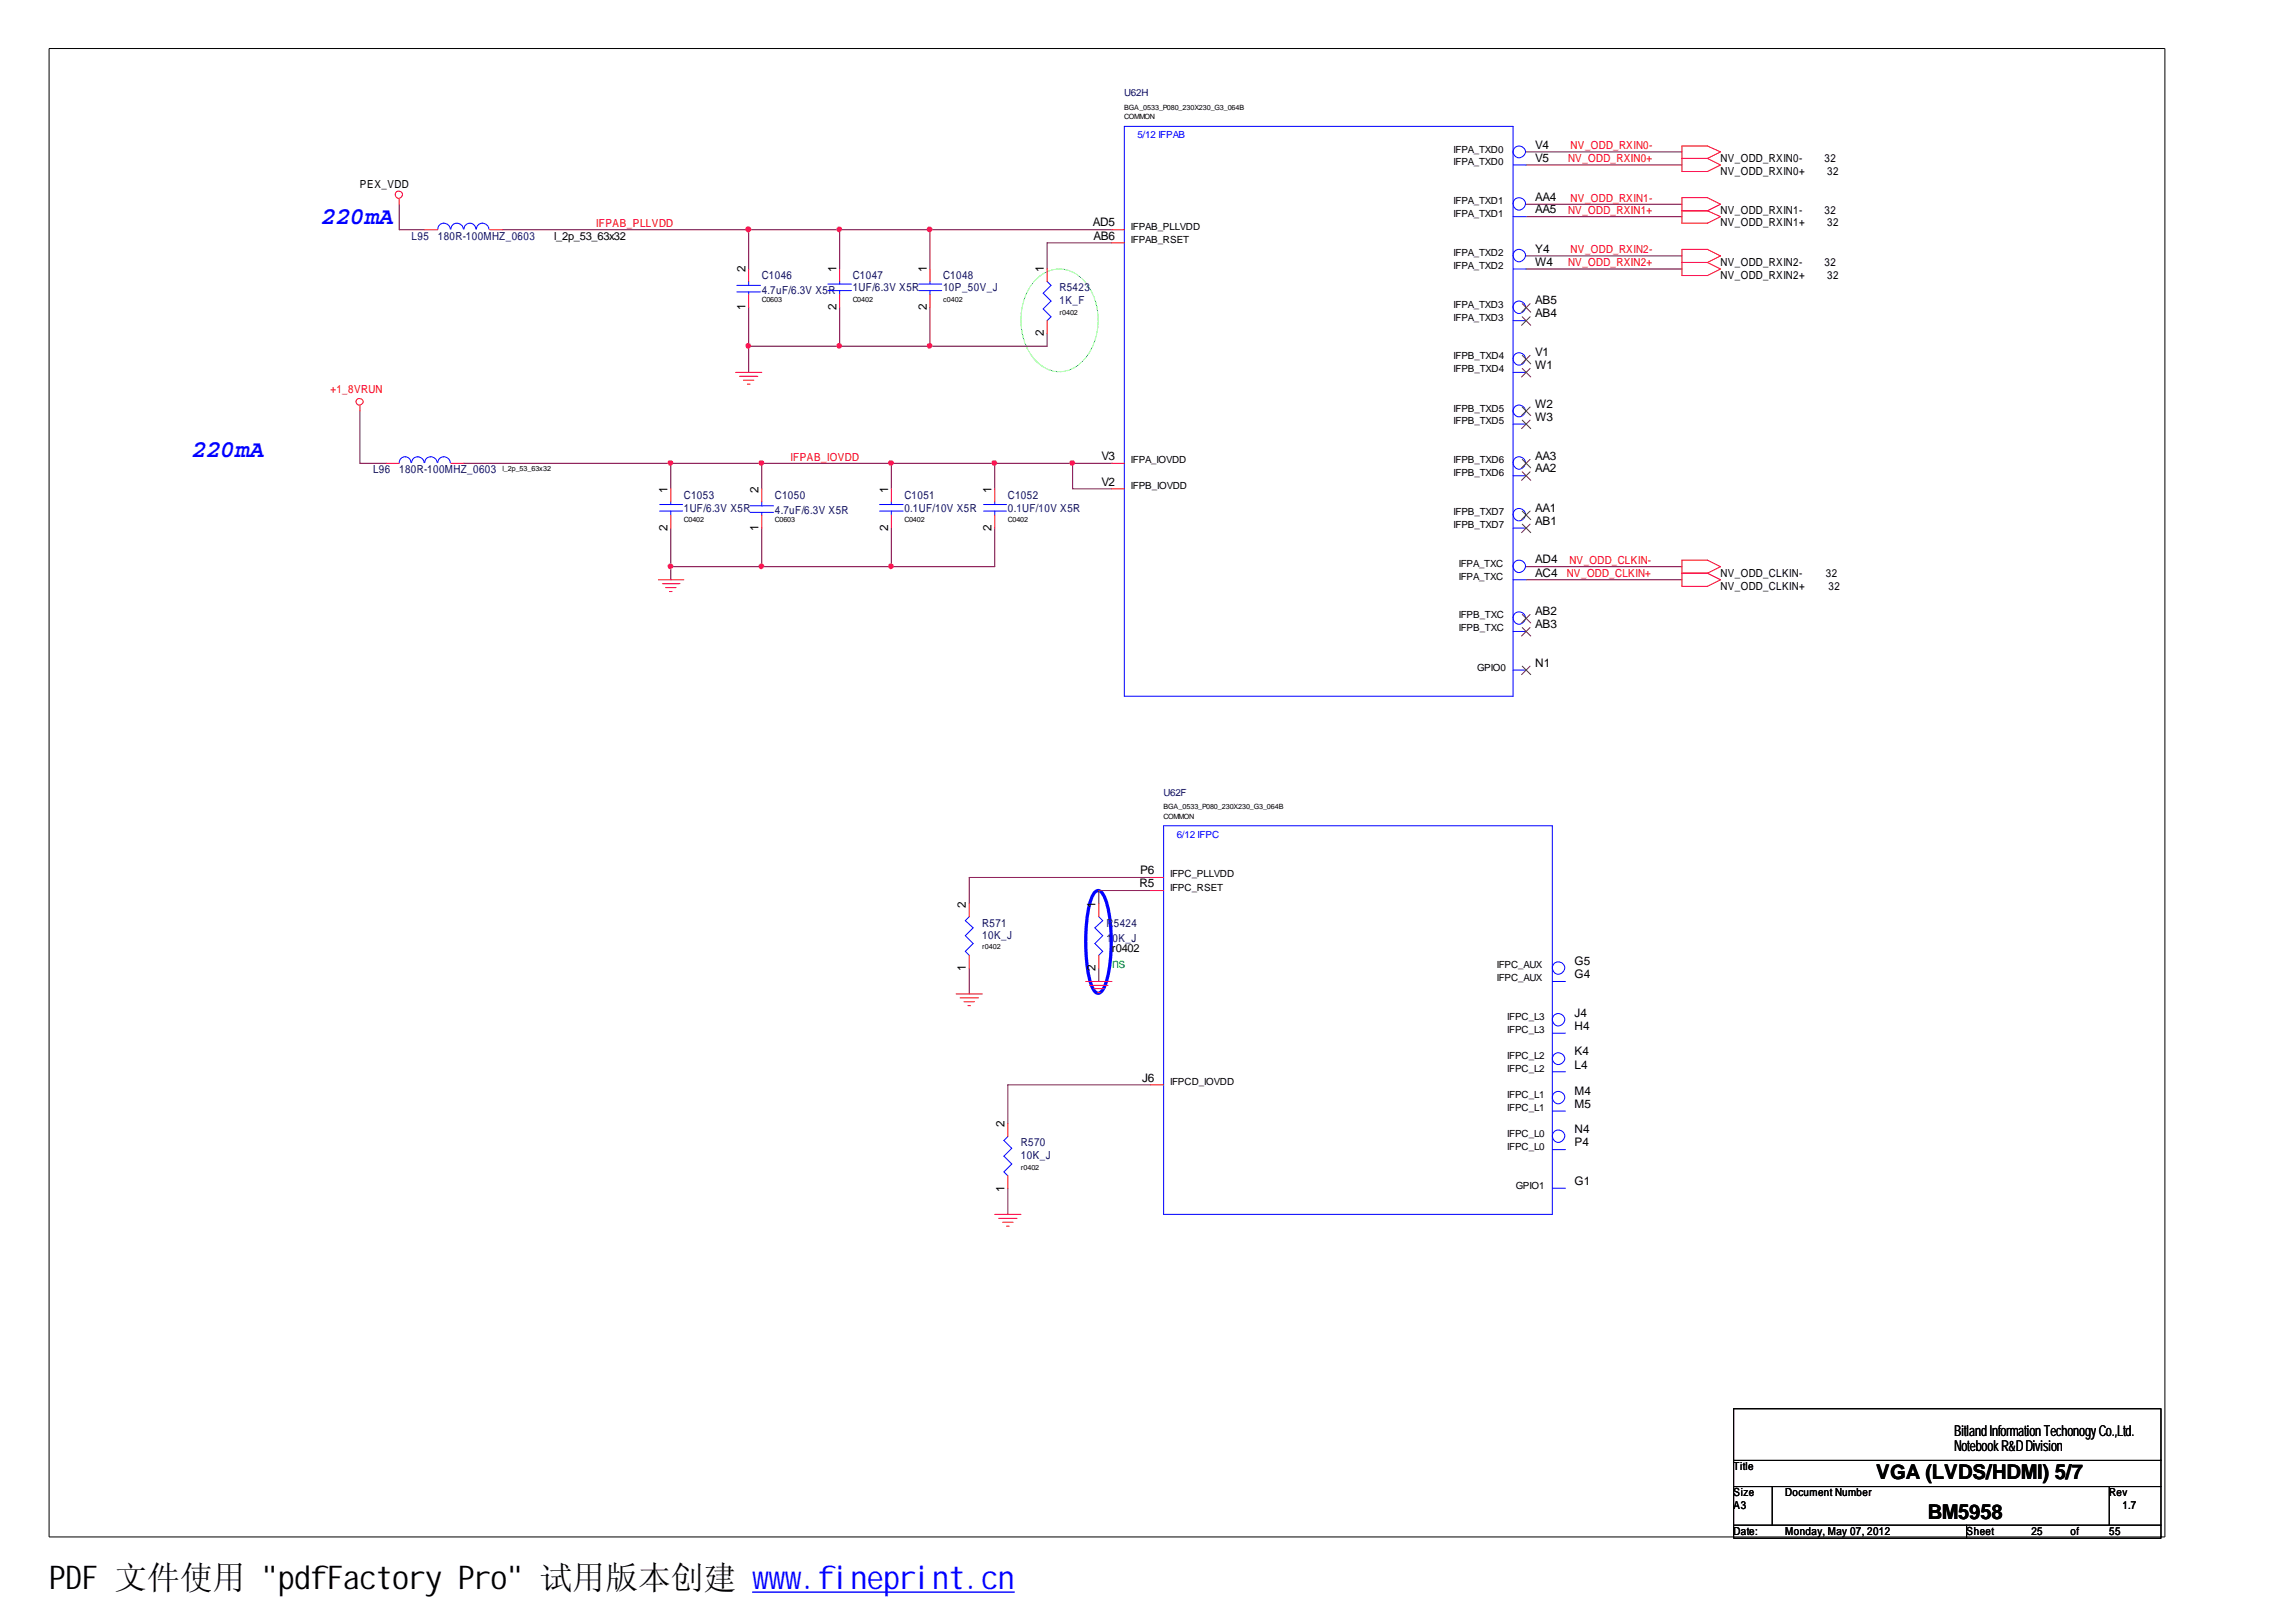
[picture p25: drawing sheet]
<svg xmlns="http://www.w3.org/2000/svg" width="297mm" height="210mm" viewBox="0 0 297 210" stroke-linecap="round" stroke-linejoin="round" font-family="sans-serif">
<defs><g id="words">
<text font-size="4.2" x="6.3" y="205.7">PDF 文件使用 &quot;pdfFactory Pro&quot; 试用版本创建 ww</text>
<text font-size="4.2" fill="#00f" x="99.5" y="205.7">w.fineprint.cn</text>
<g font-size="3.1" fill="#00f">
<text x="41.6" y="29">220mA</text>
<text x="24.8" y="59.1">220mA</text>
</g>
<g font-size="2.6">
<text x="242.7" y="191.4">VGA (LVDS/HDMI) 5/7</text>
<text x="249.4" y="196.5">BM5958</text>
</g>
<g font-size="1.9">
<text x="252.8" y="185.8">BitlllandInformatiiionTechonogyCo.,Ltd.</text>
<text x="252.8" y="185.8">BitandInformatonTechonogyCo.,Ltd.</text>
<text x="252.8" y="187.7">NotebookR&amp;DDivision</text>
</g>
<text font-size="1.8" fill="#0f0" x="143.8" y="125.2">ns</text>
<g font-size="1.5">
<text x="198.6" y="20.9">V5</text>
<text x="198.6" y="19.2">V4</text>
<text x="141.4" y="29.3">AD5</text>
<text x="198.6" y="27.6">AA5</text>
<text x="198.6" y="26">AA4</text>
<text x="96.4" y="35.2" transform="rotate(-90 96.4 35.2)">2</text>
<text x="108.2" y="35.2" transform="rotate(-90 108.2 35.2)">1</text>
<text x="119.9" y="35.2" transform="rotate(-90 119.9 35.2)">1</text>
<text x="135" y="35.2" transform="rotate(-90 135 35.2)">1</text>
<text x="141.5" y="31">AB6</text>
<text x="198.6" y="34.4">W4</text>
<text x="198.6" y="32.7">Y4</text>
<text x="96.4" y="40.1" transform="rotate(-90 96.4 40.1)">1</text>
<text x="108.2" y="40.1" transform="rotate(-90 108.2 40.1)">2</text>
<text x="119.9" y="40.1" transform="rotate(-90 119.9 40.1)">2</text>
<text x="198.6" y="41.1">AB4</text>
<text x="198.6" y="39.4">AB5</text>
<text x="135" y="43.5" transform="rotate(-90 135 43.5)">2</text>
<text x="198.6" y="47.8">W1</text>
<text x="198.6" y="46.1">V1</text>
<text x="198.6" y="52.8">W2</text>
<text x="142.5" y="59.5">V3</text>
<text x="198.6" y="59.5">AA3</text>
<text x="198.6" y="54.5">W3</text>
<text x="86.4" y="63.8" transform="rotate(-90 86.4 63.8)">1</text>
<text x="98.1" y="63.8" transform="rotate(-90 98.1 63.8)">2</text>
<text x="114.9" y="63.8" transform="rotate(-90 114.9 63.8)">1</text>
<text x="128.3" y="63.8" transform="rotate(-90 128.3 63.8)">1</text>
<text x="142.5" y="62.8">V2</text>
<text x="198.6" y="61.1">AA2</text>
<text x="86.4" y="68.7" transform="rotate(-90 86.4 68.7)">2</text>
<text x="98.1" y="68.7" transform="rotate(-90 98.1 68.7)">1</text>
<text x="114.9" y="68.7" transform="rotate(-90 114.9 68.7)">2</text>
<text x="128.3" y="68.7" transform="rotate(-90 128.3 68.7)">2</text>
<text x="198.6" y="67.9">AB1</text>
<text x="198.6" y="66.2">AA1</text>
<text x="198.6" y="74.6">AC4</text>
<text x="198.6" y="72.9">AD4</text>
<text x="198.6" y="81.3">AB3</text>
<text x="198.6" y="79.6">AB2</text>
<text x="198.6" y="86.3">N1</text>
<text x="147.5" y="113.1">P6</text>
<text x="125" y="117.4" transform="rotate(-90 125 117.4)">2</text>
<text x="141.7" y="117.4" transform="rotate(-90 141.7 117.4)">1</text>
<text x="147.4" y="114.8">R5</text>
<text x="125" y="125.7" transform="rotate(-90 125 125.7)">1</text>
<text x="141.7" y="125.7" transform="rotate(-90 141.7 125.7)">2</text>
<text x="203.7" y="124.9">G5</text>
<text x="203.7" y="131.6">J4</text>
<text x="203.7" y="126.6">G4</text>
<text x="203.7" y="136.6">K4</text>
<text x="203.7" y="133.3">H4</text>
<text x="147.7" y="140">J6</text>
<text x="203.7" y="143.4">M5</text>
<text x="203.7" y="141.7">M4</text>
<text x="203.7" y="138.3">L4</text>
<text x="130" y="145.9" transform="rotate(-90 130 145.9)">2</text>
<text x="203.7" y="148.4">P4</text>
<text x="203.7" y="146.7">N4</text>
<text x="130" y="154.2" transform="rotate(-90 130 154.2)">1</text>
<text x="203.7" y="153.3">G1</text>
</g>
<g font-size="1.4" fill="#f00">
<text x="202.9" y="21">NV_ODD_RXIN0+</text>
<text x="203.2" y="19.3">NV_ODD_RXIN0-</text>
<text x="77.1" y="29.4">IFPAB_PLLVDD</text>
<text x="202.9" y="27.7">NV_ODD_RXIN1+</text>
<text x="203.2" y="26.1">NV_ODD_RXIN1-</text>
<text x="202.9" y="34.5">NV_ODD_RXIN2+</text>
<text x="203.2" y="32.8">NV_ODD_RXIN2-</text>
<text x="42.8" y="50.8">+1_8VRUN</text>
<text x="102.3" y="59.6">IFPAB_IOVDD</text>
<text x="202.7" y="74.7">NV_ODD_CLKIN+</text>
<text x="203" y="73">NV_ODD_CLKIN-</text>
</g>
<g font-size="1.4">
<text x="222.6" y="22.6">NV_ODD_RXIN0+</text>
<text x="222.6" y="20.9">NV_ODD_RXIN0-</text>
<text x="236.1" y="20.9">32</text>
<text x="236.4" y="22.6">32</text>
<text x="46.6" y="24.3">PEX_VDD</text>
<text x="222.6" y="29.3">NV_ODD_RXIN1+</text>
<text x="222.6" y="27.7">NV_ODD_RXIN1-</text>
<text x="236.1" y="27.7">32</text>
<text x="236.4" y="29.3">32</text>
<text x="71.7" y="31">l_2p_53_63x32</text>
<text x="222.6" y="34.4">NV_ODD_RXIN2-</text>
<text x="236.1" y="34.4">32</text>
<text x="222.6" y="36.1">NV_ODD_RXIN2+</text>
<text x="236.4" y="36.1">32</text>
<text x="222.6" y="74.6">NV_ODD_CLKIN-</text>
<text x="222.6" y="76.3">NV_ODD_CLKIN+</text>
<text x="236.2" y="74.6">32</text>
<text x="236.6" y="76.3">32</text>
<text x="143.8" y="123.2">r0402</text>
<text x="224.3" y="190.3">Title</text>
<text x="224.3" y="193.6">Size</text>
<text x="224.3" y="195.3">A3</text>
<text x="231" y="193.6">Document Number</text>
<text x="272.9" y="193.6">Rev</text>
<text x="274.6" y="195.3">1.7</text>
<text x="224.3" y="198.6">Date:</text>
<text x="231" y="198.6">Monday, May 07, 2012</text>
<text x="254.4" y="198.6">Sheet</text>
<text x="262.8" y="198.6">25</text>
<text x="267.9" y="198.6">of</text>
<text x="272.9" y="198.6">55</text>
</g>
<g font-size="1.4" fill="#000080">
<text x="53.3" y="31">L95</text>
<text x="56.6" y="31">180R-100MHZ_0603</text>
<text x="98.6" y="36.1">C1046</text>
<text x="98.6" y="38">4.7uF/6.3V X5R</text>
<text x="110.3" y="36.1">C1047</text>
<text x="110.3" y="37.7">1UF/6.3V X5R</text>
<text x="122" y="36.1">C1048</text>
<text x="122" y="37.7">10P_50V_J</text>
<text x="137.1" y="37.7">R5423</text>
<text x="137.1" y="39.4">1K_F</text>
<text x="48.3" y="61.2">L96</text>
<text x="51.6" y="61.2">180R-100MHZ_0603</text>
<text x="88.5" y="64.5">C1053</text>
<text x="100.2" y="64.5">C1050</text>
<text x="117" y="64.5">C1051</text>
<text x="130.4" y="64.5">C1052</text>
<text x="88.5" y="66.2">1UF/6.3V X5R</text>
<text x="100.2" y="66.6">4.7uF/6.3V X5R</text>
<text x="117" y="66.2">0.1UF/10V X5R</text>
<text x="130.4" y="66.2">0.1UF/10V X5R</text>
<text x="127.1" y="119.9">R571</text>
<text x="143.2" y="119.9">R5424</text>
<text x="127.1" y="121.5">10K_J</text>
<text x="143.2" y="121.8">10K_J</text>
<text x="132.1" y="148.4">R570</text>
<text x="132.1" y="150">10K_J</text>
</g>
<g font-size="1.3" fill="#000080">
<text x="145.5" y="12.5">U62H</text>
<text x="150.5" y="103.1">U62F</text>
</g>
<g font-size="1.3" fill="#00f">
<text x="147.2" y="17.9">5/12 IFPAB</text>
<text x="152.2" y="108.4">6/12 IFPC</text>
</g>
<g font-size="1.3">
<text x="188" y="21.4">IFPA_TXD0</text>
<text x="188" y="19.7">IFPA_TXD0</text>
<text x="146.3" y="29.7">IFPAB_PLLVDD</text>
<text x="188" y="28.1">IFPA_TXD1</text>
<text x="188" y="26.4">IFPA_TXD1</text>
<text x="146.3" y="31.4">IFPAB_RSET</text>
<text x="188" y="34.8">IFPA_TXD2</text>
<text x="188" y="33.1">IFPA_TXD2</text>
<text x="188" y="41.5">IFPA_TXD3</text>
<text x="188" y="39.8">IFPA_TXD3</text>
<text x="188" y="46.5">IFPB_TXD4</text>
<text x="188" y="53.3">IFPB_TXD5</text>
<text x="188" y="48.2">IFPB_TXD4</text>
<text x="146.3" y="60">IFPA_IOVDD</text>
<text x="188" y="60">IFPB_TXD6</text>
<text x="188" y="54.9">IFPB_TXD5</text>
<text x="146.3" y="63.3">IFPB_IOVDD</text>
<text x="188" y="61.7">IFPB_TXD6</text>
<text x="188" y="68.3">IFPB_TXD7</text>
<text x="188" y="66.6">IFPB_TXD7</text>
<text x="188.7" y="75">IFPA_TXC</text>
<text x="188.7" y="73.3">IFPA_TXC</text>
<text x="188.7" y="81.7">IFPB_TXC</text>
<text x="188.7" y="80">IFPB_TXC</text>
<text x="191.1" y="86.8">GPIO0</text>
<text x="151.4" y="113.6">IFPC_PLLVDD</text>
<text x="151.4" y="115.2">IFPC_RSET</text>
<text x="193.6" y="125.3">IFPC_AUX</text>
<text x="193.6" y="127">IFPC_AUX</text>
<text x="195" y="137.1">IFPC_L2</text>
<text x="195" y="133.7">IFPC_L3</text>
<text x="195" y="132">IFPC_L3</text>
<text x="151.4" y="140.4">IFPCD_IOVDD</text>
<text x="195" y="143.8">IFPC_L1</text>
<text x="195" y="142.1">IFPC_L1</text>
<text x="195" y="138.7">IFPC_L2</text>
<text x="195" y="148.8">IFPC_L0</text>
<text x="195" y="147.1">IFPC_L0</text>
<text x="196.1" y="153.9">GPIO1</text>
</g>
<g font-size=".9">
<text x="145.5" y="14.2">BGA_0533_P080_230X230_G3_064B</text>
<text x="145.5" y="15.4">COMMON</text>
<text x="98.6" y="39">C0603</text>
<text x="110.3" y="39">C0402</text>
<text x="122" y="39">c0402</text>
<text x="137.1" y="40.7">r0402</text>
<text x="65" y="60.9">l_2p_53_63x32</text>
<text x="88.5" y="67.6">C0402</text>
<text x="100.2" y="67.6">C0603</text>
<text x="117" y="67.6">C0402</text>
<text x="130.4" y="67.6">C0402</text>
<text x="150.5" y="104.7">BGA_0533_P080_230X230_G3_064B</text>
<text x="150.5" y="105.9">COMMON</text>
<text x="127.1" y="122.9">r0402</text>
<text x="132.1" y="151.4">r0402</text>
</g>
</g></defs>
<path d="M6.3 6.3h273.8v192.6h-273.8zM224.3 182.3h55.3v16.8h-55.3zM224.3 189h55.3M224.3 192.4h55.3M224.3 197.4h55.3M229.3 192.4v5M254.4 197.4v1.7M272.9 192.4v5" fill="none" stroke="#000" stroke-width=".13"/>
<path d="M134.1 36.1a4.1 4.1 0 0 1 6.5 .6 8.1 8.1 0 0 1-.6 10.1 4.1 4.1 0 0 1-6.5-.7 8.2 8.2 0 0 1 .6-10z" fill="none" stroke="#0f0" stroke-width=".13" stroke-dasharray=".1 .1 .1 .1 .1 .1 .1 .1" stroke-linecap="butt"/>
<path d="M141.8 115.4l.3-.2a1.83 1.83 0 0 1 1.1 1.6 20.7 20.7 0 0 1-.3 10.8l-.5 .8-.3 .1-.3-.1a4.1 4.1 0 0 1-1-2.3 24.2 24.2 0 0 1 .2-9.3l.5-1.1z" fill="none" stroke="#00f" stroke-width=".42"/>
<g fill="none" stroke="#800040" stroke-width=".13">
<path d="M197.4 19.7h20.2M51.6 26.4v3.3h3.3M65 29.7h78.8M96.9 29.7v5.1M96.9 39.8v8.4M108.6 29.7v5.1M108.6 39.8v5M120.3 29.7v5.1M120.3 39.8v5M143.8 31.4h-8.3v3.4M197.4 21.4h20.2M197.4 26.4h20.2"/>
<path d="M197.4 28h20.2M197.4 34.8h20.2M197.4 33.1h20.2M46.6 53.2v6.8h3.4M60 60h83.8M86.8 60v3.3M98.6 60v3.3M115.3 60v3.3M128.7 60v3.3M135.5 43.2v1.6h-38.6M138.8 60v3.3h5M86.8 68.3v6.7"/>
<path d="M98.6 68.3v5M115.3 68.3v5M128.7 68.3v5h-41.9M197.4 73.3h20.2M197.4 75h20.2M148.8 115.2h-6.6v1.7M148.8 113.6h-23.4v3.3M125.4 125.3v3.3M142.2 125.3v1.7M130.4 153.8v3.4M148.8 140.4h-18.4v5"/>
</g>
<g fill="#f0f" stroke="#f0f" stroke-width=".13">
<circle cx="98.5" cy="73.3" r=".31"/>
<circle cx="86.7" cy="59.9" r=".31"/>
<circle cx="115.3" cy="59.9" r=".31"/>
<circle cx="115.3" cy="73.3" r=".31"/>
<circle cx="128.6" cy="59.9" r=".31"/>
<circle cx="98.5" cy="59.9" r=".31"/>
<circle cx="86.7" cy="73.3" r=".31"/>
<circle cx="138.7" cy="59.9" r=".31"/>
<circle cx="120.3" cy="44.7" r=".31"/>
<circle cx="120.3" cy="29.7" r=".31"/>
<circle cx="108.6" cy="44.7" r=".31"/>
<circle cx="96.8" cy="29.7" r=".31"/>
<circle cx="96.8" cy="44.7" r=".31"/>
<circle cx="108.6" cy="29.7" r=".31"/>
</g>
<g fill="none" stroke="#f00" stroke-width=".13">
<path d="M217.6 18.9h3.3l1.7 .8-1.7 .8 1.7 .9-1.7 .8h-3.3zM51.6 25.8v.6M54.9 29.7h1.7M63.3 29.7h1.7M96.9 34.8v1.6M96.9 38.1v1.7M108.6 34.8v1.6M108.6 38.1v1.7M120.3 34.8v1.6M120.3 38.1v1.7M135.5 34.8v1.6M143.8 29.7h1.7"/>
<path d="M143.8 31.4h1.7M217.6 20.5h3.3M217.6 25.6h3.3l1.7 .8-1.7 .9 1.7 .7-1.7 .9h-3.3zM217.6 32.3h3.3l1.7 .8-1.7 .9 1.7 .8-1.7 .9h-3.3zM217.6 27.3h3.3M217.6 34h3.3M46.6 52.5v.7M50 60h1.6M58.3 60h1.7M95.2 48.2h3.4M95.7 48.7h2.3M96.2 49.2h1.3"/>
<path d="M96.7 49.7h.3M135.5 41.5v1.7M143.8 60h1.7M85.2 75h3.3M85.7 75.5h2.3M86.1 76h1.4M86.6 76.6h.4M86.8 63.3v1.7M86.8 66.6v1.7M98.6 63.3v1.7M98.6 66.6v1.7M115.3 63.3v1.7"/>
<path d="M115.3 66.6v1.7M128.7 63.3v1.7M128.7 66.6v1.7M143.8 63.3h1.7M217.6 72.5h3.3l1.7 .8-1.7 .9 1.7 .8-1.7 .9h-3.3zM217.6 74.2h3.3M125.4 116.9v1.7M142.2 116.9v1.7M148.8 115.2h1.7M148.8 113.6h1.7M123.7 128.6h3.4M124.2 129.1h2.4"/>
<path d="M124.7 129.6h1.4M125.2 130.1h.4M125.4 123.6v1.7M140.5 127h3.3M141 127.5h2.3M141.5 127.9h1.3M142 128.5h.3M142.2 123.6v1.7M128.7 157.2h3.4M129.2 157.7h2.4M129.7 158.2h1.4M130.2 158.7h.4"/>
<path d="M130.4 145.4v1.7M130.4 152.2v1.6M148.8 140.4h1.7"/>
<circle cx="51.6" cy="25.2" r=".48"/>
<circle cx="46.5" cy="52" r=".45"/>
</g>
<g fill="none" stroke="#00f" stroke-width=".13">
<path d="M145.5 16.4h50.2v73.7h-50.2zM56.6 29.6a.81 .81 0 0 1 .8-.7 .81 .81 0 0 1 .9 .7M58.3 29.6a.81 .81 0 0 1 .8-.7 .81 .81 0 0 1 .8 .7M60 29.6a.76 .76 0 0 1 .8-.7 .76 .76 0 0 1 .8 .7M61.6 29.6a.81 .81 0 0 1 .8-.7 .81 .81 0 0 1 .8 .7M95.3 36.9h3.1M95.3 37.8h3.1M96.9 36.4v.5M96.9 37.8v.3M107.1 37.6h3.1M107.1 36.8h3.1M108.6 36.4v.4"/>
<path d="M108.6 37.6v.5M118.9 37.6h2.9M118.9 36.8h2.9M120.3 36.4v.4M120.3 37.6v.5M135.5 36.4l.5 .5-1 1 1 1.1-1 1 1 1-.5 .5M195.7 34.8h1.7M195.7 28h1.7M195.7 21.4h1.7M51.6 59.9a.76 .76 0 0 1 .8-.8 .76 .76 0 0 1 .8 .8M53.3 59.9a.81 .81 0 0 1 .8-.8 .81 .81 0 0 1 .8 .8M54.9 59.9a.81 .81 0 0 1 .9-.8 .81 .81 0 0 1 .8 .8"/>
<path d="M56.6 59.9a.81 .81 0 0 1 .8-.8 .81 .81 0 0 1 .9 .8M195.7 54.9h1.7M195.7 48.2h1.7M195.7 41.5h1.7M85.3 66.1h3M85.3 65.3h3M86.8 65v.3M86.8 66.1v.5M97 65.5h3.1M97 66.3h3.1M98.6 65v.5M98.6 66.3v.3"/>
<path d="M113.8 66.1h3M113.8 65.3h3M115.3 65v.3M115.3 66.1v.5M127.3 66.1h2.9M127.3 65.3h2.9M128.7 65v.3M128.7 66.1v.5M195.7 75h1.7M195.7 68.3h1.7M195.7 61.6h1.7M195.7 81.7h1.7"/>
<path d="M195.7 86.7h1.7M125.4 118.6l-.5 .5 1 1-1 1 1 1-1 1 .5 .5M142.2 118.6l.5 .5-1.1 1 1.1 1-1.1 1 1.1 1-.5 .5M150.5 106.9h50.3v50.3h-50.3zM200.8 133.7h1.7M200.8 138.7h1.7M200.8 127h1.7M130.4 147.1l-.5 .5 1 1-1 1 1 1-1 1.1 .5 .5M200.8 153.8h1.7M200.8 143.8h1.7M200.8 148.8h1.7"/>
<circle cx="196.6" cy="19.7" r=".79"/>
<circle cx="196.6" cy="39.7" r=".8"/>
<circle cx="196.6" cy="33.1" r=".8"/>
<circle cx="196.6" cy="26.4" r=".8"/>
<circle cx="196.6" cy="46.4" r=".8"/>
<circle cx="196.6" cy="59.9" r=".8"/>
<circle cx="196.6" cy="53.2" r=".79"/>
<circle cx="196.6" cy="66.6" r=".8"/>
<circle cx="196.6" cy="73.3" r=".8"/>
<circle cx="196.6" cy="80" r=".8"/>
<circle cx="201.6" cy="132" r=".8"/>
<circle cx="201.6" cy="125.3" r=".8"/>
<circle cx="201.7" cy="137" r=".79"/>
<circle cx="201.6" cy="142" r=".8"/>
<circle cx="201.6" cy="147" r=".8"/>
</g>
<g fill="none" stroke="#804000" stroke-width=".13">
<path d="M196.9 39.3l1.1 1.1M198 39.3l-1.2 1.1M196.9 59.5l1.1 1.1M196.9 54.4l1.1 1.1M196.9 52.7l1.1 1.1M196.9 47.7l1.1 1.1M196.9 46l1.1 1.1M196.9 41l1.1 1.1M198 59.5l-1.2 1.1M198 54.4l-1.2 1.1M198 52.7l-1.2 1.1M198 47.7l-1.2 1.1"/>
<path d="M198 46l-1.2 1.1M198 41l-1.2 1.1M196.9 79.5l1.1 1.1M196.9 67.8l1.1 1.1M196.9 66.1l1.1 1.1M196.9 61.1l1.1 1.1M198 79.5l-1.2 1.1M198 67.8l-1.2 1.1M198 66.1l-1.2 1.1M198 61.1l-1.2 1.1M196.9 86.2l1.1 1.1M196.9 81.2l1.1 1.1"/>
<path d="M198 86.2l-1.2 1.1M198 81.2l-1.2 1.1"/>
</g>
<path d="M97.4 206h33.8" fill="none" stroke="#00f" stroke-width=".18"/>
<use href="#words"/>
</svg>
